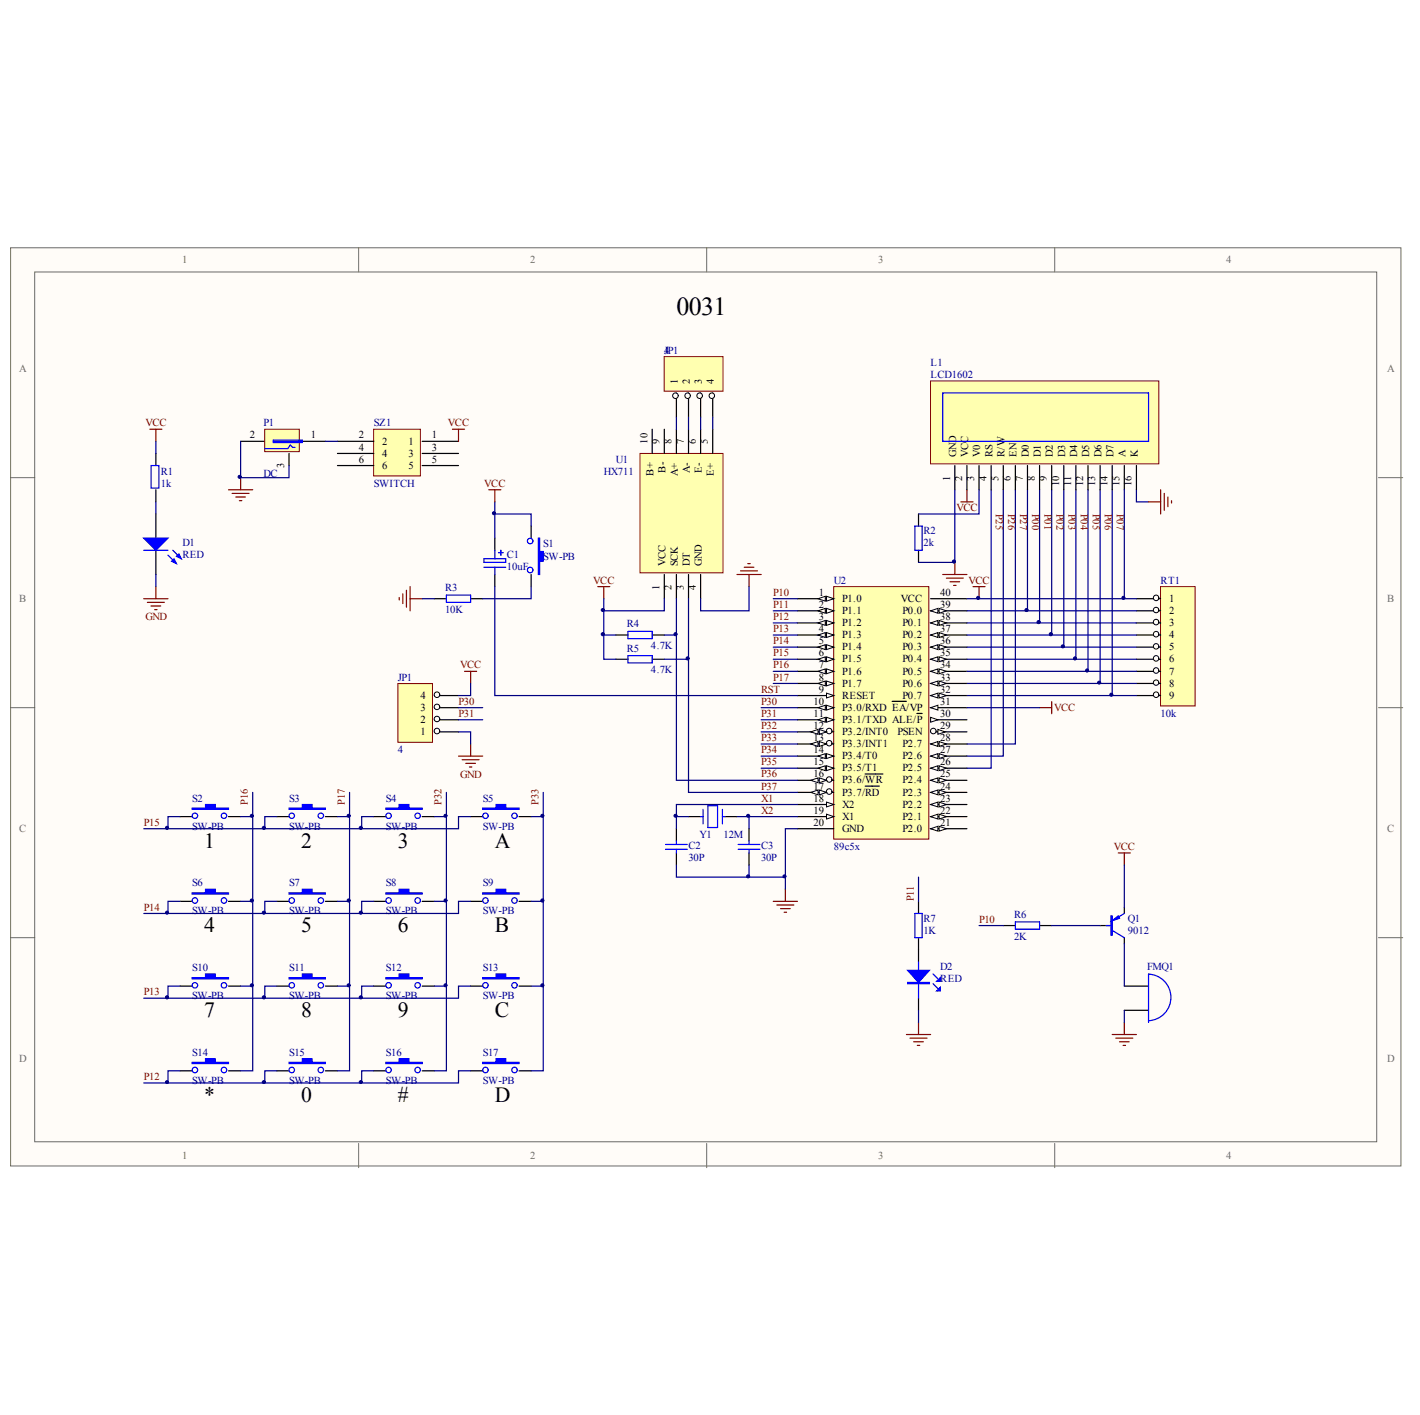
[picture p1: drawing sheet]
<svg xmlns="http://www.w3.org/2000/svg" width="100mm" height="100mm" viewBox="0 0 100 100" stroke-linecap="round" stroke-linejoin="round" font-family="sans-serif">
<defs><g id="words">
<text font-size="1.8" x="47.7" y="22.2">0031</text>
<g font-size="1.5">
<text x="14.4" y="59.8">1</text>
<text x="21.2" y="59.8">2</text>
<text x="28.1" y="59.8">3</text>
<text x="34.9" y="59.8">A</text>
<text x="14.4" y="65.8">4</text>
<text x="21.2" y="65.8">5</text>
<text x="28.1" y="65.8">6</text>
<text x="34.9" y="65.8">B</text>
<text x="14.4" y="71.8">7</text>
<text x="21.2" y="71.8">8</text>
<text x="28.1" y="71.8">9</text>
<text x="34.9" y="71.8">C</text>
<text x="14.4" y="77.7">*</text>
<text x="21.2" y="77.7">0</text>
<text x="28.1" y="77.7">#</text>
<text x="34.9" y="77.7">D</text>
</g>
<g font-size=".8" fill="#696969">
<text x="12.8" y="18.6">1</text>
<text x="37.4" y="18.6">2</text>
<text x="62" y="18.6">3</text>
<text x="86.5" y="18.6">4</text>
<text x="1.4" y="26.3">A</text>
<text x="97.9" y="26.3">A</text>
<text x="1.4" y="42.5">B</text>
<text x="97.9" y="42.5">B</text>
<text x="1.4" y="58.7">C</text>
<text x="97.9" y="58.7">C</text>
<text x="1.4" y="74.9">D</text>
<text x="97.9" y="74.9">D</text>
<text x="12.8" y="81.8">1</text>
<text x="37.4" y="81.8">2</text>
<text x="62" y="81.8">3</text>
<text x="86.5" y="81.8">4</text>
</g>
<g font-size=".8" fill="#000080">
<text x="46.9" y="25">JP1</text>
<text x="46.9" y="25">4</text>
<text x="65.7" y="25.8">L1</text>
<text x="65.7" y="26.7">LCD1602</text>
<text x="11.3" y="33.5">R1</text>
<text x="11.3" y="34.4">1k</text>
<text x="18.6" y="30.1">P1</text>
<text x="18.6" y="33.7">DC</text>
<text x="26.4" y="30.1">SZ1</text>
<text x="26.4" y="34.4">SWITCH</text>
<text x="42.6" y="33.5">HX711</text>
<text x="43.5" y="32.6">U1</text>
<text x="12.9" y="38.5">D1</text>
<text x="12.9" y="39.4">RED</text>
<text x="31.4" y="41.7">R3</text>
<text x="35.8" y="39.4">C1</text>
<text x="35.8" y="40.2">10uF</text>
<text x="38.3" y="38.6">S1</text>
<text x="38.3" y="39.5">SW-PB</text>
<text x="58.8" y="41.2">U2</text>
<text x="65.1" y="37.7">R2</text>
<text x="65.1" y="38.5">2k</text>
<text x="81.9" y="41.2">RT1</text>
<text x="31.4" y="43.2">10K</text>
<text x="44.2" y="44.3">R4</text>
<text x="44.2" y="46">R5</text>
<text x="45.9" y="45.8">4.7K</text>
<text x="45.9" y="47.5">4.7K</text>
<text x="28.1" y="48">JP1</text>
<text x="28.1" y="53.1">4</text>
<text x="81.9" y="50.6">10k</text>
<text x="13.6" y="56.6">S2</text>
<text x="13.6" y="58.5">SW-PB</text>
<text x="20.4" y="56.6">S3</text>
<text x="20.4" y="58.5">SW-PB</text>
<text x="27.2" y="56.6">S4</text>
<text x="27.2" y="58.5">SW-PB</text>
<text x="34.1" y="56.6">S5</text>
<text x="34.1" y="58.5">SW-PB</text>
<text x="48.6" y="59.9">C2</text>
<text x="49.3" y="59.1">Y1</text>
<text x="51.1" y="59.1">12M</text>
<text x="53.7" y="59.9">C3</text>
<text x="58.8" y="60">89c5x</text>
<text x="13.6" y="62.5">S6</text>
<text x="13.6" y="64.5">SW-PB</text>
<text x="20.4" y="62.5">S7</text>
<text x="20.4" y="64.5">SW-PB</text>
<text x="27.2" y="62.5">S8</text>
<text x="27.2" y="64.5">SW-PB</text>
<text x="34.1" y="62.5">S9</text>
<text x="34.1" y="64.5">SW-PB</text>
<text x="48.6" y="60.7">30P</text>
<text x="53.7" y="60.7">30P</text>
<text x="65.1" y="65">R7</text>
<text x="65.1" y="65.9">1K</text>
<text x="71.6" y="64.8">R6</text>
<text x="79.6" y="65">Q1</text>
<text x="79.6" y="65.9">9012</text>
<text x="13.6" y="68.5">S10</text>
<text x="13.6" y="70.5">SW-PB</text>
<text x="20.4" y="68.5">S11</text>
<text x="20.4" y="70.5">SW-PB</text>
<text x="27.2" y="68.5">S12</text>
<text x="27.2" y="70.5">SW-PB</text>
<text x="34.1" y="68.5">S13</text>
<text x="34.1" y="70.5">SW-PB</text>
<text x="66.3" y="68.4">D2</text>
<text x="66.3" y="69.3">RED</text>
<text x="71.6" y="66.3">2K</text>
<text x="80.9" y="68.4">FMQ1</text>
<text x="13.6" y="74.5">S14</text>
<text x="13.6" y="76.5">SW-PB</text>
<text x="20.4" y="74.5">S15</text>
<text x="20.4" y="76.5">SW-PB</text>
<text x="27.2" y="74.5">S16</text>
<text x="27.2" y="76.5">SW-PB</text>
<text x="34.1" y="74.5">S17</text>
<text x="34.1" y="76.5">SW-PB</text>
</g>
<g font-size=".8" fill="#800000">
<text x="10.3" y="30.1">VCC</text>
<text x="31.6" y="30.1">VCC</text>
<text x="34.2" y="34.4">VCC</text>
<text x="41.9" y="41.2">VCC</text>
<text x="67.5" y="36.1">VCC</text>
<text x="68.3" y="41.2">VCC</text>
<text x="10.3" y="43.8">GND</text>
<text x="32.5" y="47.2">VCC</text>
<text x="54.6" y="42">P10</text>
<text x="54.6" y="42.9">P11</text>
<text x="54.6" y="43.7">P12</text>
<text x="54.6" y="44.6">P13</text>
<text x="54.6" y="45.5">P14</text>
<text x="54.6" y="46.3">P15</text>
<text x="54.6" y="47.2">P16</text>
<text x="32.4" y="49.7">P30</text>
<text x="32.4" y="50.6">P31</text>
<text x="53.7" y="48.9">RST</text>
<text x="53.7" y="49.7">P30</text>
<text x="53.7" y="50.6">P31</text>
<text x="53.7" y="51.4">P32</text>
<text x="53.7" y="52.3">P33</text>
<text x="53.7" y="53.1">P34</text>
<text x="53.7" y="54">P35</text>
<text x="54.6" y="48">P17</text>
<text x="74.4" y="50.2">VCC</text>
<text x="10.1" y="58.3">P15</text>
<text x="32.5" y="54.9">GND</text>
<text x="53.7" y="54.9">P36</text>
<text x="53.7" y="55.7">P37</text>
<text x="53.7" y="56.6">X1</text>
<text x="53.7" y="57.4">X2</text>
<text x="78.6" y="60">VCC</text>
<text x="10.1" y="64.2">P14</text>
<text x="69.1" y="65.1">P10</text>
<text x="10.1" y="70.2">P13</text>
<text x="10.1" y="76.2">P12</text>
</g>
<g font-size=".8">
<text x="17.6" y="30.9">2</text>
<text x="21.9" y="30.9">1</text>
<text x="25.3" y="30.9">2</text>
<text x="25.3" y="31.8">4</text>
<text x="25.3" y="32.6">6</text>
<text x="27" y="31.4">2</text>
<text x="27" y="32.2">4</text>
<text x="27" y="33.1">6</text>
<text x="28.8" y="31.4">1</text>
<text x="28.8" y="32.2">3</text>
<text x="28.8" y="33.1">5</text>
<text x="30.5" y="30.9">1</text>
<text x="30.5" y="31.8">3</text>
<text x="30.5" y="32.6">5</text>
<text x="57.8" y="42">1</text>
<text x="57.8" y="42.9">2</text>
<text x="57.8" y="43.7">3</text>
<text x="57.8" y="44.6">4</text>
<text x="57.8" y="45.5">5</text>
<text x="57.8" y="46.3">6</text>
<text x="57.8" y="47.2">7</text>
<text x="59.4" y="42.5">P1.0</text>
<text x="59.4" y="43.3">P1.1</text>
<text x="59.4" y="44.2">P1.2</text>
<text x="59.4" y="45">P1.3</text>
<text x="59.4" y="45.9">P1.4</text>
<text x="59.4" y="46.7">P1.5</text>
<text x="59.4" y="47.6">P1.6</text>
<text x="63.6" y="42.5">VCC</text>
<text x="63.7" y="43.3">P0.0</text>
<text x="63.7" y="44.2">P0.1</text>
<text x="63.7" y="45">P0.2</text>
<text x="63.7" y="45.9">P0.3</text>
<text x="63.7" y="46.7">P0.4</text>
<text x="63.7" y="47.6">P0.5</text>
<text x="66.3" y="42.9">39</text>
<text x="66.3" y="43.7">38</text>
<text x="66.3" y="44.6">37</text>
<text x="66.3" y="45.5">36</text>
<text x="66.3" y="46.3">35</text>
<text x="66.3" y="47.2">34</text>
<text x="66.3" y="42">40</text>
<text x="82.5" y="42.5">1</text>
<text x="82.5" y="43.3">2</text>
<text x="82.5" y="44.2">3</text>
<text x="82.5" y="45">4</text>
<text x="82.5" y="45.9">5</text>
<text x="82.5" y="46.7">6</text>
<text x="82.5" y="47.6">7</text>
<text x="29.7" y="51.9">1</text>
<text x="29.7" y="51">2</text>
<text x="29.7" y="50.2">3</text>
<text x="29.7" y="49.3">4</text>
<text x="57.4" y="51.4">12</text>
<text x="57.4" y="52.3">13</text>
<text x="57.4" y="53.1">14</text>
<text x="57.4" y="54">15</text>
<text x="57.4" y="50.6">11</text>
<text x="57.4" y="49.7">10</text>
<text x="57.8" y="48.9">9</text>
<text x="57.8" y="48">8</text>
<text x="59.4" y="49.3">RESET</text>
<text x="59.4" y="51.9">P3.2/INT0</text>
<text x="59.4" y="52.7">P3.3/INT1</text>
<text x="59.4" y="53.6">P3.4/T0</text>
<text x="59.4" y="48.4">P1.7</text>
<text x="59.4" y="51">P3.1/TXD ALE/P</text>
<text x="59.4" y="50.2">P3.0/RXD EA/VP</text>
<text x="63.3" y="51.9">PSEN</text>
<text x="63.7" y="48.4">P0.6</text>
<text x="63.7" y="49.3">P0.7</text>
<text x="63.7" y="53.6">P2.6</text>
<text x="63.7" y="52.7">P2.7</text>
<text x="66.3" y="49.7">31</text>
<text x="66.3" y="48">33</text>
<text x="66.3" y="48.9">32</text>
<text x="66.3" y="54">26</text>
<text x="66.3" y="53.1">27</text>
<text x="66.3" y="52.3">28</text>
<text x="66.3" y="51.4">29</text>
<text x="66.3" y="50.6">30</text>
<text x="82.5" y="48.4">8</text>
<text x="82.5" y="49.3">9</text>
<text x="57.4" y="57.4">19</text>
<text x="57.4" y="56.6">18</text>
<text x="57.4" y="55.7">17</text>
<text x="57.4" y="54.9">16</text>
<text x="57.4" y="58.3">20</text>
<text x="59.4" y="57.8">X1</text>
<text x="59.4" y="57">X2</text>
<text x="59.4" y="56.1">P3.7/RD</text>
<text x="59.4" y="55.3">P3.6/WR</text>
<text x="59.4" y="54.4">P3.5/T1</text>
<text x="59.4" y="58.7">GND</text>
<text x="63.7" y="58.7">P2.0</text>
<text x="63.7" y="57.8">P2.1</text>
<text x="63.7" y="57">P2.2</text>
<text x="63.7" y="56.1">P2.3</text>
<text x="63.7" y="55.3">P2.4</text>
<text x="63.7" y="54.4">P2.5</text>
<text x="66.3" y="58.3">21</text>
<text x="66.3" y="57.4">22</text>
<text x="66.3" y="56.6">23</text>
<text x="66.3" y="55.7">24</text>
<text x="66.3" y="54.9">25</text>
</g>
<g font-size=".7">
<text x="47.8" y="27.1" transform="rotate(-90 47.8 27.1)">1</text>
<text x="48.7" y="27.1" transform="rotate(-90 48.7 27.1)">2</text>
<text x="49.5" y="27.1" transform="rotate(-90 49.5 27.1)">3</text>
<text x="50.4" y="27.1" transform="rotate(-90 50.4 27.1)">4</text>
<text x="20.1" y="33.1" transform="rotate(-90 20.1 33.1)">3</text>
<text x="45.7" y="31.3" transform="rotate(-90 45.7 31.3)">10</text>
<text x="46.1" y="33.6" transform="rotate(-90 46.1 33.6)">B+</text>
<text x="46.5" y="31.3" transform="rotate(-90 46.5 31.3)">9</text>
<text x="47" y="33.3" transform="rotate(-90 47 33.3)">B-</text>
<text x="47.4" y="31.3" transform="rotate(-90 47.4 31.3)">8</text>
<text x="47.8" y="33.6" transform="rotate(-90 47.8 33.6)">A+</text>
<text x="48.2" y="31.3" transform="rotate(-90 48.2 31.3)">7</text>
<text x="48.7" y="33.3" transform="rotate(-90 48.7 33.3)">A-</text>
<text x="49.1" y="31.3" transform="rotate(-90 49.1 31.3)">6</text>
<text x="49.5" y="33.3" transform="rotate(-90 49.5 33.3)">E-</text>
<text x="49.9" y="31.3" transform="rotate(-90 49.9 31.3)">5</text>
<text x="50.4" y="33.6" transform="rotate(-90 50.4 33.6)">E+</text>
<text x="67" y="33.9" transform="rotate(-90 67 33.9)">1</text>
<text x="67.5" y="32.2" transform="rotate(-90 67.5 32.2)">GND</text>
<text x="67.9" y="33.9" transform="rotate(-90 67.9 33.9)">2</text>
<text x="68.3" y="32.2" transform="rotate(-90 68.3 32.2)">VCC</text>
<text x="68.7" y="33.9" transform="rotate(-90 68.7 33.9)">3</text>
<text x="69.2" y="32.2" transform="rotate(-90 69.2 32.2)">V0</text>
<text x="69.6" y="33.9" transform="rotate(-90 69.6 33.9)">4</text>
<text x="70" y="32.2" transform="rotate(-90 70 32.2)">RS</text>
<text x="70.4" y="33.9" transform="rotate(-90 70.4 33.9)">5</text>
<text x="70.9" y="32.2" transform="rotate(-90 70.9 32.2)">R/W</text>
<text x="71.3" y="33.9" transform="rotate(-90 71.3 33.9)">6</text>
<text x="71.7" y="32.2" transform="rotate(-90 71.7 32.2)">EN</text>
<text x="72.2" y="33.9" transform="rotate(-90 72.2 33.9)">7</text>
<text x="72.6" y="32.2" transform="rotate(-90 72.6 32.2)">D0</text>
<text x="73" y="33.9" transform="rotate(-90 73 33.9)">8</text>
<text x="73.4" y="32.2" transform="rotate(-90 73.4 32.2)">D1</text>
<text x="73.9" y="33.9" transform="rotate(-90 73.9 33.9)">9</text>
<text x="74.3" y="32.2" transform="rotate(-90 74.3 32.2)">D2</text>
<text x="74.7" y="34.3" transform="rotate(-90 74.7 34.3)">10</text>
<text x="75.1" y="32.2" transform="rotate(-90 75.1 32.2)">D3</text>
<text x="75.6" y="34.3" transform="rotate(-90 75.6 34.3)">11</text>
<text x="76" y="32.2" transform="rotate(-90 76 32.2)">D4</text>
<text x="76.4" y="34.3" transform="rotate(-90 76.4 34.3)">12</text>
<text x="76.9" y="32.2" transform="rotate(-90 76.9 32.2)">D5</text>
<text x="77.3" y="34.3" transform="rotate(-90 77.3 34.3)">13</text>
<text x="77.7" y="32.2" transform="rotate(-90 77.7 32.2)">D6</text>
<text x="78.1" y="34.3" transform="rotate(-90 78.1 34.3)">14</text>
<text x="78.6" y="32.2" transform="rotate(-90 78.6 32.2)">D7</text>
<text x="79" y="34.3" transform="rotate(-90 79 34.3)">15</text>
<text x="79.4" y="32.2" transform="rotate(-90 79.4 32.2)">A</text>
<text x="79.8" y="34.3" transform="rotate(-90 79.8 34.3)">16</text>
<text x="80.3" y="32.2" transform="rotate(-90 80.3 32.2)">K</text>
<text x="46.5" y="41.6" transform="rotate(-90 46.5 41.6)">1</text>
<text x="47" y="39.9" transform="rotate(-90 47 39.9)">VCC</text>
<text x="47.4" y="41.6" transform="rotate(-90 47.4 41.6)">2</text>
<text x="47.8" y="39.9" transform="rotate(-90 47.8 39.9)">SCK</text>
<text x="48.2" y="41.6" transform="rotate(-90 48.2 41.6)">3</text>
<text x="48.7" y="39.9" transform="rotate(-90 48.7 39.9)">DT</text>
<text x="49.1" y="41.6" transform="rotate(-90 49.1 41.6)">4</text>
<text x="49.5" y="39.9" transform="rotate(-90 49.5 39.9)">GND</text>
</g>
<g font-size=".7" fill="#800000">
<text x="70.3" y="36.3" transform="rotate(90 70.3 36.3)">P25</text>
<text x="71.1" y="36.3" transform="rotate(90 71.1 36.3)">P26</text>
<text x="72" y="36.3" transform="rotate(90 72 36.3)">P27</text>
<text x="72.8" y="36.3" transform="rotate(90 72.8 36.3)">P00</text>
<text x="73.7" y="36.3" transform="rotate(90 73.7 36.3)">P01</text>
<text x="74.5" y="36.3" transform="rotate(90 74.5 36.3)">P02</text>
<text x="75.4" y="36.3" transform="rotate(90 75.4 36.3)">P03</text>
<text x="76.2" y="36.3" transform="rotate(90 76.2 36.3)">P04</text>
<text x="77.1" y="36.3" transform="rotate(90 77.1 36.3)">P05</text>
<text x="78" y="36.3" transform="rotate(90 78 36.3)">P06</text>
<text x="78.8" y="36.3" transform="rotate(90 78.8 36.3)">P07</text>
<text x="17.5" y="56.8" transform="rotate(-90 17.5 56.8)">P16</text>
<text x="24.3" y="56.8" transform="rotate(-90 24.3 56.8)">P17</text>
<text x="31.2" y="56.8" transform="rotate(-90 31.2 56.8)">P32</text>
<text x="38" y="56.8" transform="rotate(-90 38 56.8)">P33</text>
<text x="64.5" y="63.6" transform="rotate(-90 64.5 63.6)">P11</text>
</g>
</g></defs>
<g fill="#fffcf8" stroke="#696969" stroke-width=".07">
<path d="M.7 17.5h98.1v64.8h-98.1z"/>
<path d="M2.4 19.2h94.7v61.4h-94.7z"/>
</g>
<path d="M25.3 17.5v1.7M49.9 17.5v1.7M74.4 17.5v1.7M.7 33.7h1.8M97.3 33.7h1.7M.7 49.9h1.8M97.3 49.9h1.7M.7 66.2h1.8M97.3 66.2h1.7M25.3 80.7v1.7M49.9 80.7v1.7M74.4 80.7v1.7" fill="none" stroke="#696969" stroke-width=".07"/>
<path d="M58.8 41.4h6.7v17.8h-6.7z" fill="#ffffb0" stroke="#800000" stroke-width=".07"/>
<path d="M65.7 49.9h2.5" fill="none" stroke="#000" stroke-width=".09"/>
<path d="M65.7 49.9l.5-.1v.3z" fill="#fffcf8" stroke="#000" stroke-width=".07"/>
<path d="M56.3 57.6h2.5M62.9 49.5h1" fill="none" stroke="#000" stroke-width=".09"/>
<path d="M58.3 57.4l.5 .2-.5 .2z" fill="#fffcf8" stroke="#000" stroke-width=".07"/>
<path d="M56.3 56.8h2.5" fill="none" stroke="#000" stroke-width=".09"/>
<path d="M58.3 56.6l.5 .2-.5 .1z" fill="#fffcf8" stroke="#000" stroke-width=".07"/>
<path d="M56.3 49.1h2.5" fill="none" stroke="#000" stroke-width=".09"/>
<path d="M58.3 48.9l.5 .2-.5 .1z" fill="#fffcf8" stroke="#000" stroke-width=".07"/>
<path d="M56.3 55.9h2.5" fill="none" stroke="#000" stroke-width=".09"/>
<circle cx="58.5" cy="55.8" r=".2" fill="#fffcf8" stroke="#000" stroke-width=".07"/>
<g fill="#fffcf8" stroke="#000" stroke-width=".07">
<path d="M57.8 55.7l.5 .2-.5 .2z"/>
<path d="M57.2 55.9l.5-.2v.4z"/>
</g>
<path d="M56.3 55.1h2.5M61 55.5h1" fill="none" stroke="#000" stroke-width=".09"/>
<circle cx="58.5" cy="55" r=".19" fill="#fffcf8" stroke="#000" stroke-width=".07"/>
<g fill="#fffcf8" stroke="#000" stroke-width=".07">
<path d="M57.8 54.9l.5 .2-.5 .1z"/>
<path d="M57.2 55.1l.5-.2v.3z"/>
</g>
<path d="M56.3 51.6h2.5M61 54.6h1.3" fill="none" stroke="#000" stroke-width=".09"/>
<circle cx="58.5" cy="51.6" r=".2" fill="#fffcf8" stroke="#000" stroke-width=".07"/>
<g fill="#fffcf8" stroke="#000" stroke-width=".07">
<path d="M57.8 51.5l.5 .1-.5 .2z"/>
<path d="M57.2 51.6l.5-.1v.3z"/>
</g>
<path d="M56.3 52.5h2.5" fill="none" stroke="#000" stroke-width=".09"/>
<circle cx="58.5" cy="52.4" r=".19" fill="#fffcf8" stroke="#000" stroke-width=".07"/>
<g fill="#fffcf8" stroke="#000" stroke-width=".07">
<path d="M57.8 52.3l.5 .2-.5 .2z"/>
<path d="M57.2 52.5l.5-.2v.4z"/>
</g>
<path d="M56.3 53.3h2.5" fill="none" stroke="#000" stroke-width=".09"/>
<g fill="#fffcf8" stroke="#000" stroke-width=".07">
<path d="M58.3 53.2l.5 .1-.5 .2z"/>
<path d="M57.7 53.3l.5-.1v.3z"/>
</g>
<path d="M56.3 54.2h2.5" fill="none" stroke="#000" stroke-width=".09"/>
<g fill="#fffcf8" stroke="#000" stroke-width=".07">
<path d="M58.3 54l.5 .2-.5 .2z"/>
<path d="M57.7 54.2l.5-.2v.4z"/>
</g>
<path d="M56.3 42.2h2.5" fill="none" stroke="#000" stroke-width=".09"/>
<g fill="#fffcf8" stroke="#000" stroke-width=".07">
<path d="M58.3 42.1l.5 .1-.5 .2z"/>
<path d="M57.7 42.2l.5-.1v.3z"/>
</g>
<path d="M56.3 43.1h2.5" fill="none" stroke="#000" stroke-width=".09"/>
<g fill="#fffcf8" stroke="#000" stroke-width=".07">
<path d="M58.3 42.9l.5 .2-.5 .2z"/>
<path d="M57.7 43.1l.5-.2v.4z"/>
</g>
<path d="M56.3 44h2.5" fill="none" stroke="#000" stroke-width=".09"/>
<g fill="#fffcf8" stroke="#000" stroke-width=".07">
<path d="M58.3 43.8l.5 .2-.5 .1z"/>
<path d="M57.7 44l.5-.2v.3z"/>
</g>
<path d="M56.3 44.8h2.5" fill="none" stroke="#000" stroke-width=".09"/>
<g fill="#fffcf8" stroke="#000" stroke-width=".07">
<path d="M58.3 44.6l.5 .2-.5 .2z"/>
<path d="M57.7 44.8l.5-.2v.4z"/>
</g>
<path d="M56.3 45.7h2.5" fill="none" stroke="#000" stroke-width=".09"/>
<g fill="#fffcf8" stroke="#000" stroke-width=".07">
<path d="M58.3 45.5l.5 .2-.5 .1z"/>
<path d="M57.7 45.7l.5-.2v.3z"/>
</g>
<path d="M56.3 46.5h2.5" fill="none" stroke="#000" stroke-width=".09"/>
<g fill="#fffcf8" stroke="#000" stroke-width=".07">
<path d="M58.3 46.3l.5 .2-.5 .2z"/>
<path d="M57.7 46.5l.5-.2v.4z"/>
</g>
<path d="M56.3 47.4h2.5" fill="none" stroke="#000" stroke-width=".09"/>
<g fill="#fffcf8" stroke="#000" stroke-width=".07">
<path d="M58.3 47.2l.5 .2-.5 .1z"/>
<path d="M57.7 47.4l.5-.2v.3z"/>
</g>
<path d="M56.3 48.2h2.5" fill="none" stroke="#000" stroke-width=".09"/>
<g fill="#fffcf8" stroke="#000" stroke-width=".07">
<path d="M58.3 48.1l.5 .1-.5 .2z"/>
<path d="M57.7 48.2l.5-.1v.3z"/>
</g>
<path d="M65.7 43.1h2.5" fill="none" stroke="#000" stroke-width=".09"/>
<g fill="#fffcf8" stroke="#000" stroke-width=".07">
<path d="M65.7 43.1l.5-.2v.4z"/>
<path d="M66.3 42.9l.5 .2-.5 .2z"/>
</g>
<path d="M65.7 44h2.5" fill="none" stroke="#000" stroke-width=".09"/>
<g fill="#fffcf8" stroke="#000" stroke-width=".07">
<path d="M65.7 44l.5-.2v.3z"/>
<path d="M66.3 43.8l.5 .2-.5 .1z"/>
</g>
<path d="M65.7 44.8h2.5" fill="none" stroke="#000" stroke-width=".09"/>
<g fill="#fffcf8" stroke="#000" stroke-width=".07">
<path d="M65.7 44.8l.5-.2v.4z"/>
<path d="M66.3 44.6l.5 .2-.5 .2z"/>
</g>
<path d="M65.7 45.7h2.5" fill="none" stroke="#000" stroke-width=".09"/>
<g fill="#fffcf8" stroke="#000" stroke-width=".07">
<path d="M65.7 45.7l.5-.2v.3z"/>
<path d="M66.3 45.5l.5 .2-.5 .1z"/>
</g>
<path d="M65.7 46.5h2.5" fill="none" stroke="#000" stroke-width=".09"/>
<g fill="#fffcf8" stroke="#000" stroke-width=".07">
<path d="M65.7 46.5l.5-.2v.4z"/>
<path d="M66.3 46.3l.5 .2-.5 .2z"/>
</g>
<path d="M65.7 47.4h2.5" fill="none" stroke="#000" stroke-width=".09"/>
<g fill="#fffcf8" stroke="#000" stroke-width=".07">
<path d="M65.7 47.4l.5-.2v.3z"/>
<path d="M66.3 47.2l.5 .2-.5 .1z"/>
</g>
<path d="M65.7 48.2h2.5" fill="none" stroke="#000" stroke-width=".09"/>
<g fill="#fffcf8" stroke="#000" stroke-width=".07">
<path d="M65.7 48.2l.5-.1v.3z"/>
<path d="M66.3 48.1l.5 .1-.5 .2z"/>
</g>
<path d="M65.7 49.1h2.5" fill="none" stroke="#000" stroke-width=".09"/>
<g fill="#fffcf8" stroke="#000" stroke-width=".07">
<path d="M65.7 49.1l.5-.2v.3z"/>
<path d="M66.3 48.9l.5 .2-.5 .1z"/>
</g>
<path d="M65.7 58.5h2.5" fill="none" stroke="#000" stroke-width=".09"/>
<g fill="#fffcf8" stroke="#000" stroke-width=".07">
<path d="M65.7 58.5l.5-.2v.3z"/>
<path d="M66.3 58.3l.5 .2-.5 .1z"/>
</g>
<path d="M65.7 57.6h2.5" fill="none" stroke="#000" stroke-width=".09"/>
<g fill="#fffcf8" stroke="#000" stroke-width=".07">
<path d="M65.7 57.6l.5-.2v.4z"/>
<path d="M66.3 57.4l.5 .2-.5 .2z"/>
</g>
<path d="M65.7 56.8h2.5" fill="none" stroke="#000" stroke-width=".09"/>
<g fill="#fffcf8" stroke="#000" stroke-width=".07">
<path d="M65.7 56.8l.5-.2v.3z"/>
<path d="M66.3 56.6l.5 .2-.5 .1z"/>
</g>
<path d="M65.7 55.9h2.5" fill="none" stroke="#000" stroke-width=".09"/>
<g fill="#fffcf8" stroke="#000" stroke-width=".07">
<path d="M65.7 55.9l.5-.2v.4z"/>
<path d="M66.3 55.7l.5 .2-.5 .2z"/>
</g>
<path d="M65.7 55.1h2.5" fill="none" stroke="#000" stroke-width=".09"/>
<g fill="#fffcf8" stroke="#000" stroke-width=".07">
<path d="M65.7 55.1l.5-.2v.3z"/>
<path d="M66.3 54.9l.5 .2-.5 .1z"/>
</g>
<path d="M65.7 54.2h2.5" fill="none" stroke="#000" stroke-width=".09"/>
<g fill="#fffcf8" stroke="#000" stroke-width=".07">
<path d="M65.7 54.2l.5-.2v.4z"/>
<path d="M66.3 54l.5 .2-.5 .2z"/>
</g>
<path d="M65.7 53.3h2.5" fill="none" stroke="#000" stroke-width=".09"/>
<g fill="#fffcf8" stroke="#000" stroke-width=".07">
<path d="M65.7 53.3l.5-.1v.3z"/>
<path d="M66.3 53.2l.5 .1-.5 .2z"/>
</g>
<path d="M65.7 52.5h2.5" fill="none" stroke="#000" stroke-width=".09"/>
<g fill="#fffcf8" stroke="#000" stroke-width=".07">
<path d="M65.7 52.5l.5-.2v.4z"/>
<path d="M66.3 52.3l.5 .2-.5 .2z"/>
</g>
<path d="M65.7 51.6h2.5" fill="none" stroke="#000" stroke-width=".09"/>
<circle cx="65.8" cy="51.6" r=".2" fill="#fffcf8" stroke="#000" stroke-width=".07"/>
<path d="M66.2 51.5l.5 .1-.5 .2z" fill="#fffcf8" stroke="#000" stroke-width=".07"/>
<path d="M65.7 50.8h2.5" fill="none" stroke="#000" stroke-width=".09"/>
<path d="M65.7 50.6l.5 .2-.5 .2z" fill="#fffcf8" stroke="#000" stroke-width=".07"/>
<path d="M56.3 50.8h2.5M64.7 50.3h.4" fill="none" stroke="#000" stroke-width=".09"/>
<g fill="#fffcf8" stroke="#000" stroke-width=".07">
<path d="M58.3 50.6l.5 .2-.5 .2z"/>
<path d="M57.7 50.8l.5-.2v.4z"/>
</g>
<path d="M56.3 49.9h2.5" fill="none" stroke="#000" stroke-width=".09"/>
<g fill="#fffcf8" stroke="#000" stroke-width=".07">
<path d="M58.3 49.8l.5 .1-.5 .2z"/>
<path d="M57.7 49.9l.5-.1v.3z"/>
</g>
<path d="M56.3 58.5h2.5M65.7 42.2h2.5" fill="none" stroke="#000" stroke-width=".09"/>
<path d="M81.9 41.4h2.4v8.4h-2.4z" fill="#ffffb0" stroke="#800000" stroke-width=".07"/>
<path d="M80.2 42.2h1.7" fill="none" stroke="#000" stroke-width=".09"/>
<circle cx="81.6" cy="42.2" r=".19" fill="#fffcf8" stroke="#000" stroke-width=".07"/>
<path d="M80.2 43.1h1.7" fill="none" stroke="#000" stroke-width=".09"/>
<circle cx="81.6" cy="43" r=".19" fill="#fffcf8" stroke="#000" stroke-width=".07"/>
<path d="M80.2 44h1.7" fill="none" stroke="#000" stroke-width=".09"/>
<circle cx="81.6" cy="43.9" r=".19" fill="#fffcf8" stroke="#000" stroke-width=".07"/>
<path d="M80.2 44.8h1.7" fill="none" stroke="#000" stroke-width=".09"/>
<circle cx="81.6" cy="44.7" r=".19" fill="#fffcf8" stroke="#000" stroke-width=".07"/>
<path d="M80.2 45.7h1.7" fill="none" stroke="#000" stroke-width=".09"/>
<circle cx="81.6" cy="45.6" r=".19" fill="#fffcf8" stroke="#000" stroke-width=".07"/>
<path d="M80.2 46.5h1.7" fill="none" stroke="#000" stroke-width=".09"/>
<circle cx="81.6" cy="46.5" r=".19" fill="#fffcf8" stroke="#000" stroke-width=".07"/>
<path d="M80.2 47.4h1.7" fill="none" stroke="#000" stroke-width=".09"/>
<circle cx="81.6" cy="47.3" r=".19" fill="#fffcf8" stroke="#000" stroke-width=".07"/>
<path d="M80.2 48.2h1.7" fill="none" stroke="#000" stroke-width=".09"/>
<circle cx="81.6" cy="48.2" r=".19" fill="#fffcf8" stroke="#000" stroke-width=".07"/>
<path d="M80.2 49.1h1.7" fill="none" stroke="#000" stroke-width=".09"/>
<circle cx="81.6" cy="49" r=".19" fill="#fffcf8" stroke="#000" stroke-width=".07"/>
<g fill="none" stroke="#000080" stroke-width=".09">
<path d="M34.9 36.3h2.6v.8M34.9 35.4v2.6M72.5 34.6v8.5M73.3 34.6v9.4M74.2 34.6v10.2M75.1 34.6v11.1M75.9 34.6v11.9M76.8 34.6v12.8M77.6 34.6v13.6M78.5 34.6v14.5M80.2 34.6v.8h.8M19.5 57.6h-.8v.9"/>
<path d="M26.4 57.6h-.9v.9M29.8 42.2h.8M47.7 57.6h.9M52 57.6h4.3M52.8 57.6v.9M56.3 56.8h-8.6v1.7M68.2 43.1h12M68.2 42.2h12M68.2 44h12M68.2 44.8h12M68.2 45.7h12M68.2 46.5h12"/>
<path d="M68.2 47.4h12M68.2 48.2h12M68.2 49.1h12M17 69.6h.8M17 63.6h.8M19.5 69.6h-.8v.8M19.5 75.6h-.8v.8M23.8 69.6h.9M23.8 63.6h.9M26.4 69.6h-.9v.8M26.4 75.6h-.9v.8M30.6 69.6h.9"/>
<path d="M30.6 63.6h.9M37.5 69.6h.8M37.5 63.6h.8M52.8 61v.9"/>
</g>
<g fill="none" stroke="#800000" stroke-width=".09">
<path d="M34.5 34.6h.8M34.9 34.6v.8M67.8 35.4h.9M68.2 34.6v.8M81 35.4h.9M81.9 34.6v1.7M82.1 34.8v1.2M82.4 35.1v.7M82.7 35.3v.2M28.2 42.2v.1M28.4 41.9v.7M28.7 41.6v1.2"/>
<path d="M28.9 41.4v1.7M28.9 42.2h.9M54.6 63.6h1.7M54.8 63.9h1.2M55.1 64.1h.7M55.3 64.4h.2M55.4 62.7v.9M78.5 73h1.7M78.7 73.2h1.2M78.9 60.2h.9M79 73.5h.7M79.2 73.8h.2"/>
<path d="M79.3 60.2v.8M79.3 72.1v.9"/>
</g>
<g fill="none" stroke="#000" stroke-width=".09">
<path d="M34.9 38v.8M37.5 37.1v.9M12.7 57.6h.9M16.1 57.6h.9M19.5 57.6h.9M23 57.6h.8M26.4 57.6h.8M29.8 57.6h.8M30.6 42.2h.9M33.2 57.6h.9M33.2 42.2h.9M34.9 40.5v.9"/>
<path d="M36.6 57.6h.9M37.5 40.5v.9M47.7 58.5v.8M48.6 57.6h.8M51.1 57.6h.9M52.8 58.5v.8M12.7 63.6h.9M12.7 69.6h.9M12.7 75.6h.9M16.1 63.6h.9M16.1 69.6h.9M16.1 75.6h.9"/>
<path d="M19.5 63.6h.9M19.5 69.6h.9M19.5 75.6h.9M23 63.6h.8M23 69.6h.8M23 75.6h.8M26.4 63.6h.8M26.4 69.6h.8M26.4 75.6h.8M29.8 63.6h.8M29.8 69.6h.8M29.8 75.6h.8"/>
<path d="M33.2 63.6h.9M33.2 69.6h.9M33.2 75.6h.9M36.6 63.6h.9M36.6 69.6h.9M36.6 75.6h.9M47.7 60.2v.8M52.8 60.2v.8M64.8 63.6v.8M64.8 66.2v1.7M64.8 70.4v.9M70.8 65.3h.8"/>
<path d="M73.3 65.3h.9M79.3 69.6h1.7M79.3 71.3h1.7"/>
</g>
<g fill="none" stroke="#00f" stroke-width=".09">
<path d="M34.1 39.4h1.6v.3h-1.6zM34.9 38.8v.6M35.2 39h.3M35.3 38.8v.4M31.5 42h1.7v.5h-1.7zM34.1 40h1.6M34.9 40v.5M47 59.9h1.5M47 59.6h1.5M47.7 59.3v.3M47.7 59.9v.3M49.4 57.6h.2"/>
<path d="M49.6 57.1v1M49.9 56.8h.7v1.6h-.7zM51 57.1v1M51 57.6h.1M52.1 59.9h1.5M52.1 59.6h1.5M52.8 59.3v.3M52.8 59.9v.3M64.6 64.4h.5v1.8h-.5zM64.8 67.9v2.5M65.8 69.4l.4 .3M65.8 68.7l.4 .4"/>
<path d="M71.6 65h1.7v.6h-1.7zM81 72a1.64 1.64 0 0 0 1.6-1.6 1.64 1.64 0 0 0-1.6-1.7v3.4"/>
<circle cx="37.4" cy="38.2" r=".19"/>
<circle cx="13.8" cy="57.6" r=".19"/>
<circle cx="15.8" cy="57.6" r=".19"/>
<circle cx="20.6" cy="57.6" r=".19"/>
<circle cx="22.6" cy="57.6" r=".19"/>
<circle cx="27.4" cy="57.6" r=".19"/>
<circle cx="29.5" cy="57.6" r=".19"/>
<circle cx="34.3" cy="57.6" r=".19"/>
<circle cx="36.3" cy="57.6" r=".19"/>
<circle cx="37.4" cy="40.2" r=".2"/>
<circle cx="13.7" cy="63.5" r=".19"/>
<circle cx="13.7" cy="75.5" r=".19"/>
<circle cx="13.8" cy="69.5" r=".19"/>
<circle cx="15.8" cy="63.5" r=".19"/>
<circle cx="15.8" cy="75.5" r=".19"/>
<circle cx="15.8" cy="69.5" r=".19"/>
<circle cx="20.6" cy="63.5" r=".19"/>
<circle cx="20.6" cy="75.5" r=".19"/>
<circle cx="20.6" cy="69.5" r=".19"/>
<circle cx="22.6" cy="63.5" r=".19"/>
<circle cx="22.6" cy="75.5" r=".19"/>
<circle cx="22.6" cy="69.5" r=".19"/>
<circle cx="27.4" cy="63.5" r=".19"/>
<circle cx="27.4" cy="75.5" r=".19"/>
<circle cx="27.4" cy="69.5" r=".19"/>
<circle cx="29.5" cy="63.5" r=".19"/>
<circle cx="29.5" cy="75.5" r=".19"/>
<circle cx="29.5" cy="69.5" r=".19"/>
<circle cx="34.2" cy="63.5" r=".19"/>
<circle cx="34.2" cy="75.5" r=".19"/>
<circle cx="34.3" cy="69.5" r=".19"/>
<circle cx="36.3" cy="63.5" r=".19"/>
<circle cx="36.3" cy="75.5" r=".19"/>
<circle cx="36.3" cy="69.5" r=".19"/>
</g>
<g fill="#00f" stroke="#00f" stroke-width=".09">
<path d="M64 68.5h1.6l-.8 .8z"/>
<path d="M66.3 69.7v.2h-.2z"/>
<path d="M66.3 69v.2h-.2z"/>
<path d="M38 38h.1v.9h.2v.7h-.2v.9h-.1z" fill-rule="evenodd"/>
<path d="M64 69.3h1.6v.1h-1.6z" fill-rule="evenodd"/>
<path d="M13.6 57h.9v-.2h.7v.2h.9v.1h-2.5z" fill-rule="evenodd"/>
<path d="M20.4 57h.9v-.2h.7v.2h1v.1h-2.6z" fill-rule="evenodd"/>
<path d="M27.2 57h1v-.2h.6v.2h1v.1h-2.6z" fill-rule="evenodd"/>
<path d="M34.1 57h.9v-.2h.7v.2h.9v.1h-2.5z" fill-rule="evenodd"/>
<path d="M13.6 63h.9v-.3h.7v.3h.9v.1h-2.5z" fill-rule="evenodd"/>
<path d="M20.4 63h.9v-.3h.7v.3h1v.1h-2.6z" fill-rule="evenodd"/>
<path d="M27.2 63h1v-.3h.6v.3h1v.1h-2.6z" fill-rule="evenodd"/>
<path d="M34.1 63h.9v-.3h.7v.3h.9v.1h-2.5z" fill-rule="evenodd"/>
<path d="M13.6 69h.9v-.3h.7v.3h.9v.1h-2.5z" fill-rule="evenodd"/>
<path d="M20.4 69h.9v-.3h.7v.3h1v.1h-2.6z" fill-rule="evenodd"/>
<path d="M27.2 69h1v-.3h.6v.3h1v.1h-2.6z" fill-rule="evenodd"/>
<path d="M34.1 69h.9v-.3h.7v.3h.9v.1h-2.5z" fill-rule="evenodd"/>
<path d="M13.6 75h.9v-.3h.7v.3h.9h-2.5z" fill-rule="evenodd"/>
<path d="M20.4 75h.9v-.3h.7v.3h1h-2.6z" fill-rule="evenodd"/>
<path d="M27.2 75h1v-.3h.6v.3h1h-2.6z" fill-rule="evenodd"/>
<path d="M34.1 75h.9v-.3h.7v.3h.9h-2.5z" fill-rule="evenodd"/>
</g>
<path d="M45.2 32h5.8v8.4h-5.8z" fill="#ffffb0" stroke="#800000" stroke-width=".07"/>
<g fill="none" stroke="#000" stroke-width=".09">
<path d="M46 30.3v1.7M46.9 30.3v1.7M47.7 30.3v1.7M48.6 30.3v1.7M49.4 30.3v1.7M50.3 30.3v1.7M43.5 44.8h.8M43.5 46.5h.8M46 44.8h.9M46 46.5h.9M46.9 40.5v1.7M47.7 40.5v1.7"/>
<path d="M48.6 40.5v1.7M49.4 40.5v1.7"/>
</g>
<path d="M44.3 44.5h1.7v.6h-1.7zM44.3 46.3h1.7v.5h-1.7z" fill="none" stroke="#00f" stroke-width=".09"/>
<path d="M42.6 44.8h.9M48.6 42.2v4.3h-1.7" fill="none" stroke="#000080" stroke-width=".09"/>
<path d="M46.9 25.2h4.1v2.4h-4.1z" fill="#ffffb0" stroke="#800000" stroke-width=".07"/>
<path d="M47.7 27.7v1.7" fill="none" stroke="#000" stroke-width=".09"/>
<circle cx="47.7" cy="27.9" r=".2" fill="#fffcf8" stroke="#000" stroke-width=".07"/>
<path d="M48.6 27.7v1.7" fill="none" stroke="#000" stroke-width=".09"/>
<circle cx="48.5" cy="27.9" r=".19" fill="#fffcf8" stroke="#000" stroke-width=".07"/>
<path d="M49.4 27.7v1.7" fill="none" stroke="#000" stroke-width=".09"/>
<circle cx="49.4" cy="27.9" r=".2" fill="#fffcf8" stroke="#000" stroke-width=".07"/>
<path d="M50.3 27.7v1.7" fill="none" stroke="#000" stroke-width=".09"/>
<circle cx="50.2" cy="27.9" r=".19" fill="#fffcf8" stroke="#000" stroke-width=".07"/>
<path d="M47.7 29.4v.9M48.6 29.4v.9M49.4 29.4v.9M50.3 29.4v.9M69.9 34.6v19.6h-1.7M70.8 34.6v18.7h-2.6M71.6 34.6v17.9h-3.4M52.8 41.4v1.7h-3.4v-.9M19.5 63.6h-.8v.8M26.4 63.6h-.9v.8" fill="none" stroke="#000080" stroke-width=".09"/>
<path d="M52.8 39.8h.1M67.4 39.7v.8M42.2 41.4h.8M42.6 41.4v.8M52 40.5h1.7M52.3 40.3h1.1M52.5 40h.7M52.8 40.5v.9M66.5 40.5h1.7M66.8 40.8h1.2M67 41h.7M67.3 41.3h.2" fill="none" stroke="#800000" stroke-width=".09"/>
<path d="M17 31.1h1.7M20.4 32v.8M21.2 31.1h1.8" fill="none" stroke="#000" stroke-width=".09"/>
<path d="M18.7 30.3h2.4v1.6h-2.4z" fill="#ffffb0" stroke="#800000" stroke-width=".07"/>
<path d="M19.3 31.1h2v.1h-2zM19.3 31.1h2M20.8 31.6h-.2l-.1-.2-.2 .3h-1.6" fill="none" stroke="#00f" stroke-width=".09"/>
<path d="M26.4 30.3h3.3v3.3h-3.3z" fill="#ffffb0" stroke="#800000" stroke-width=".07"/>
<path d="M23.8 31.1h2.6M23.8 32h2.6M23.8 32.8h2.6M29.8 31.1h2.6M29.8 32h2.6M29.8 32.8h2.6M64.8 36.3v.8M64.8 38.8v.9" fill="none" stroke="#000" stroke-width=".09"/>
<path d="M16.1 34.6h1.7M16.4 34.8h1.2M16.6 35.1h.7M16.9 35.3h.2M17 33.7v.9M31.9 30.3h.9M32.4 30.3v.8M68.7 41.4h.8M69.1 41.4v.8" fill="none" stroke="#800000" stroke-width=".09"/>
<path d="M64.6 37.1h.5v1.7h-.5z" fill="none" stroke="#00f" stroke-width=".09"/>
<path d="M65.7 26.9h16.1v5.8h-16.1z" fill="#ffffb0" stroke="#800000" stroke-width=".07"/>
<g fill="none" stroke="#000" stroke-width=".09">
<path d="M11 32v.8M11 34.6v.8M11 36.3v1.7M11 38.8v1.7M67.4 32.8v1.8M68.2 32.8v1.8M69.1 32.8v1.8M69.9 32.8v1.8M70.8 32.8v1.8M71.6 32.8v1.8M72.5 32.8v1.8M73.3 32.8v1.8"/>
<path d="M74.2 32.8v1.8M75.1 32.8v1.8M75.9 32.8v1.8M76.8 32.8v1.8M77.6 32.8v1.8M78.5 32.8v1.8M79.3 32.8v1.8M80.2 32.8v1.8M77.6 65.3h.9M79.3 64v.4M79.3 66.2v.4"/>
</g>
<path d="M10.1 38.8h1.8M10.7 32.8h.5v1.6h-.5zM11.9 39.2l.5 .6M12.2 38.8l.6 .6M66.5 27.7h14.5v3.4h-14.5zM78 65.3h.4M78.5 65.6l.8 .6M79.3 64.4l-.8 .6" fill="none" stroke="#00f" stroke-width=".09"/>
<g fill="none" stroke="#800000" stroke-width=".09">
<path d="M10.6 30.3h.8M11 30.3v.8M10.1 42.2h1.8M10.4 42.5h1.2M10.7 42.8h.6M10.9 43h.2M11 41.4v.8M73.3 49.9h.9M74.2 49.5v.9M64 73h1.7M64.2 73.2h1.2M64.5 73.5h.6"/>
<path d="M64.7 73.8h.2M64.8 72.1v.9"/>
</g>
<g fill="none" stroke="#000080" stroke-width=".09">
<path d="M11 31.1v.9M11 35.4v.9M17 31.1v2.6h3.4v-.9M23 31.1h.8M67.4 34.6v5.1h-2.6M69.1 34.6v1.7h-4.3M79.3 34.6v7.6M10.1 58.5h1.8M11 40.5v.9M12.7 57.6h-.8v.9h20.5v-.9h.8M17 57.6h.8v18h-.8M17.8 55.9v1.7"/>
<path d="M23.8 57.6h.9v18h-.9M24.7 55.9v1.7M30.6 57.6h.9v18h-.9M31.5 55.9v1.7M34.9 41.4v7.7h21.4M37.5 41.4v.8h-3.4M37.5 57.6h.8v18h-.8M38.3 55.9v1.7M42.6 42.2v4.3h.9M46.9 42.2v.9h-4.3M47.7 42.2v2.6h-.8M47.7 44.8v10.3h8.6"/>
<path d="M48.6 46.5v9.4h7.7M53.7 49.9h2.6M53.7 50.8h2.6M53.7 51.6h2.6M53.7 52.5h2.6M53.7 53.3h2.6M53.7 54.2h2.6M54.6 42.2h1.7M54.6 43.1h1.7M54.6 44h1.7M54.6 44.8h1.7M54.6 45.7h1.7"/>
<path d="M54.6 46.5h1.7M54.6 47.4h1.7M54.6 48.2h1.7M56.3 58.5h-.9v4.2M68.2 49.9h5.1M10.1 70.4h1.8M10.1 76.4h1.8M12.7 63.6h-.8v.8M12.7 69.6h-.8v.8h20.5v-.8h.8M12.7 75.6h-.8v.8h20.5v-.8h.8M33.2 63.6h-.8v.8h-22.3M47.7 61v.9h7.7"/>
<path d="M64.8 61.9v1.7M64.8 71.3v.8M69.1 65.3h1.7M74.2 65.3h3.4M79.3 61v3M79.3 66.6v3M79.3 71.3v.8"/>
</g>
<g fill="#00f" stroke="#00f" stroke-width=".09">
<path d="M10.1 38h1.8l-.9 .8z"/>
<path d="M12.3 39.4l.1 .4-.3-.2z"/>
<path d="M12.6 39.1l.2 .3-.4-.1z"/>
<path d="M78.5 65l.4-.4 .1 .2z"/>
<path d="M78.4 64.6h.1v1.4h-.1z" fill-rule="evenodd"/>
</g>
<path d="M28.1 48.2h2.4v4.2h-2.4z" fill="#ffffb0" stroke="#800000" stroke-width=".07"/>
<path d="M30.6 51.6h1.8" fill="none" stroke="#000" stroke-width=".09"/>
<circle cx="30.8" cy="51.6" r=".2" fill="#fffcf8" stroke="#000" stroke-width=".07"/>
<path d="M30.6 50.8h1.8" fill="none" stroke="#000" stroke-width=".09"/>
<circle cx="30.8" cy="50.7" r=".19" fill="#fffcf8" stroke="#000" stroke-width=".07"/>
<path d="M30.6 49.9h1.8" fill="none" stroke="#000" stroke-width=".09"/>
<circle cx="30.8" cy="49.9" r=".19" fill="#fffcf8" stroke="#000" stroke-width=".07"/>
<path d="M30.6 49.1h1.8" fill="none" stroke="#000" stroke-width=".09"/>
<circle cx="30.8" cy="49" r=".2" fill="#fffcf8" stroke="#000" stroke-width=".07"/>
<path d="M32.4 53.3h1.7M32.6 53.6h1.2M32.8 47.4h.8M32.9 53.9h.6M33.1 54.1h.2M33.2 47.4v.8M33.2 52.5v.8" fill="none" stroke="#800000" stroke-width=".09"/>
<path d="M32.4 51.6h.8v.9M32.4 49.9h1.7M32.4 50.8h1.7M33.2 48.2v.9h-.8" fill="none" stroke="#000080" stroke-width=".09"/>
<g fill="#000080" stroke="#000080" stroke-width=".07">
<circle cx="11.8" cy="76.3" r=".11"/>
<circle cx="11.8" cy="70.4" r=".11"/>
<circle cx="11.8" cy="64.4" r=".11"/>
<circle cx="11.8" cy="58.4" r=".11"/>
<circle cx="16.9" cy="33.6" r=".11"/>
<circle cx="17.8" cy="69.5" r=".11"/>
<circle cx="17.8" cy="63.5" r=".11"/>
<circle cx="17.8" cy="57.6" r=".1"/>
<circle cx="18.6" cy="76.3" r=".11"/>
<circle cx="18.6" cy="70.4" r=".11"/>
<circle cx="18.6" cy="64.4" r=".11"/>
<circle cx="18.6" cy="58.4" r=".11"/>
<circle cx="24.6" cy="69.5" r=".11"/>
<circle cx="24.6" cy="63.5" r=".11"/>
<circle cx="24.6" cy="57.6" r=".1"/>
<circle cx="25.5" cy="76.3" r=".1"/>
<circle cx="25.5" cy="70.4" r=".11"/>
<circle cx="25.5" cy="64.4" r=".11"/>
<circle cx="25.5" cy="58.4" r=".11"/>
<circle cx="31.4" cy="69.5" r=".11"/>
<circle cx="31.4" cy="63.5" r=".11"/>
<circle cx="31.4" cy="57.6" r=".1"/>
<circle cx="34.8" cy="36.2" r=".11"/>
<circle cx="38.3" cy="69.5" r=".11"/>
<circle cx="38.3" cy="63.5" r=".11"/>
<circle cx="38.3" cy="57.6" r=".1"/>
<circle cx="42.5" cy="44.7" r=".11"/>
<circle cx="42.5" cy="43" r=".11"/>
<circle cx="47.7" cy="57.6" r=".1"/>
<circle cx="47.7" cy="44.7" r=".11"/>
<circle cx="48.5" cy="46.5" r=".11"/>
<circle cx="52.8" cy="61.8" r=".11"/>
<circle cx="52.8" cy="57.6" r=".1"/>
<circle cx="55.3" cy="61.8" r=".11"/>
<circle cx="67.3" cy="39.6" r=".11"/>
<circle cx="69" cy="42.2" r=".11"/>
<circle cx="72.4" cy="43" r=".11"/>
<circle cx="73.3" cy="43.9" r=".11"/>
<circle cx="74.1" cy="44.7" r=".11"/>
<circle cx="75" cy="45.6" r=".11"/>
<circle cx="75.8" cy="46.5" r=".11"/>
<circle cx="76.7" cy="47.3" r=".11"/>
<circle cx="77.6" cy="48.2" r=".11"/>
<circle cx="78.4" cy="49" r=".11"/>
<circle cx="79.3" cy="42.2" r=".11"/>
</g>
<use href="#words"/>
</svg>
